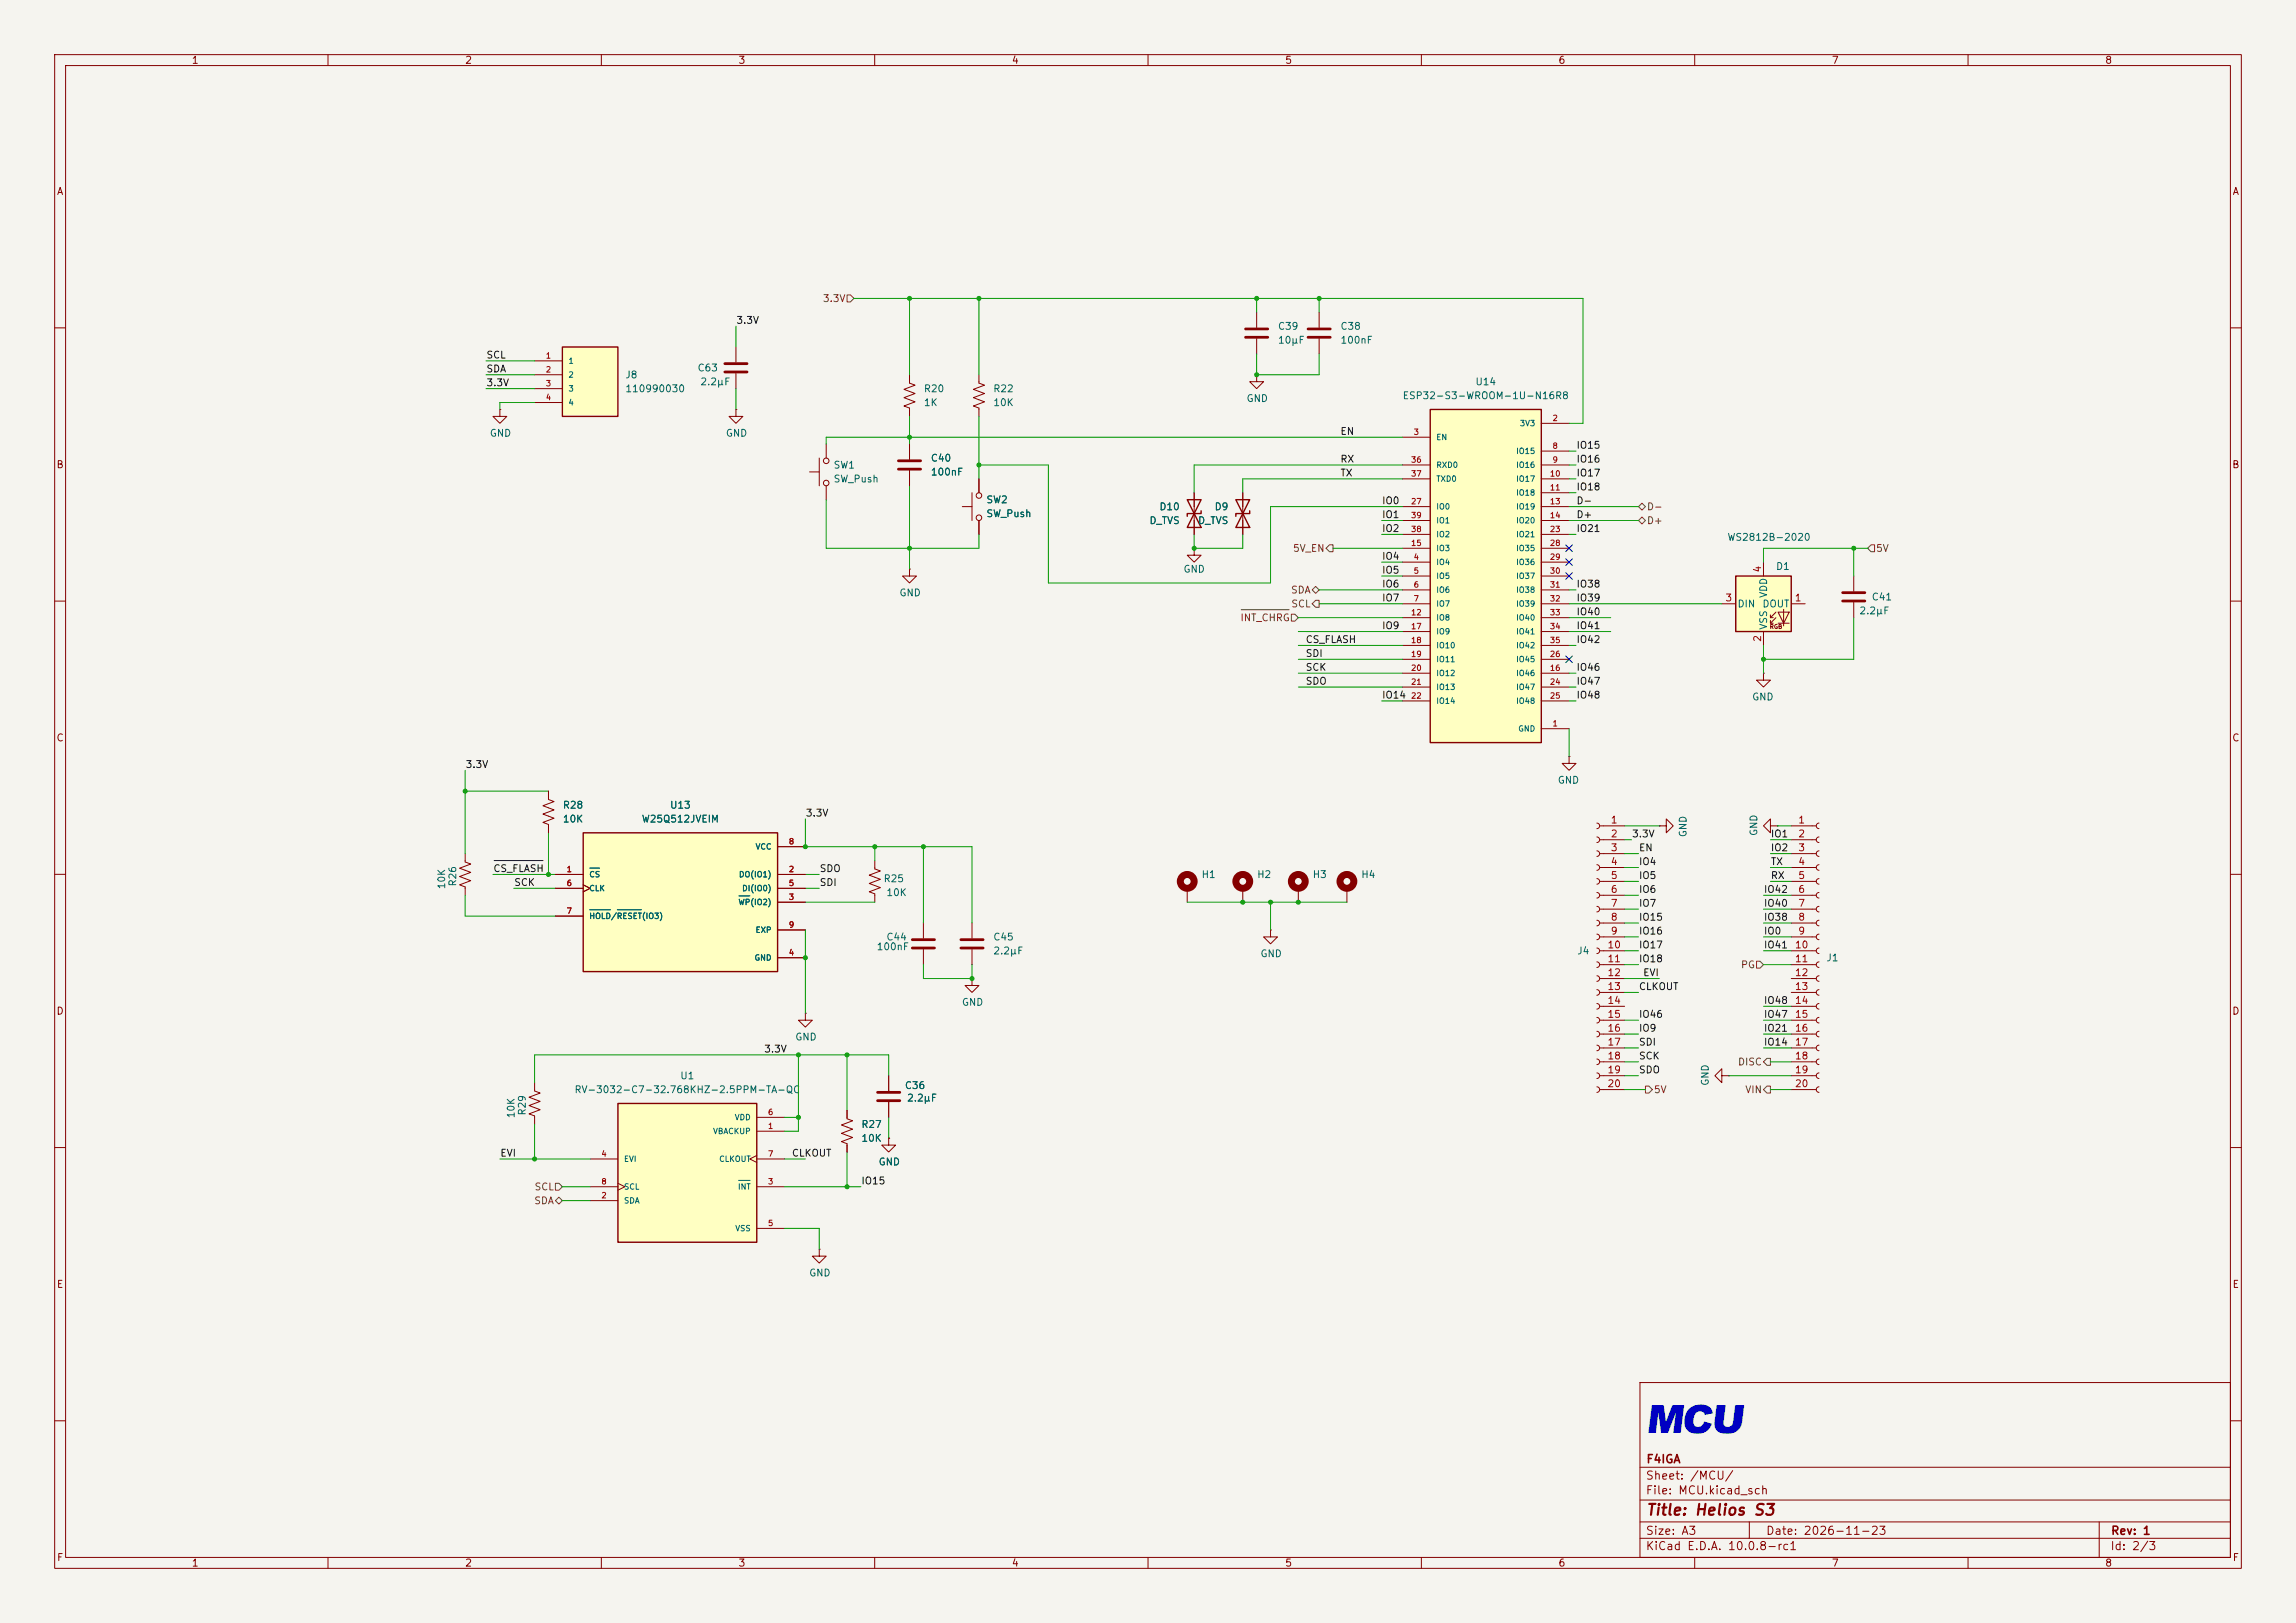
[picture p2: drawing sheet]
<svg xmlns="http://www.w3.org/2000/svg" width="420mm" height="297mm" viewBox="0 0 420 297" stroke-linecap="round" stroke-linejoin="round" font-family="sans-serif">
<defs><g id="words">
<text font-size="7.1" fill="#0000c2" x="301.1" y="262.2">MCU</text>
<text font-size="2" fill="#840000" x="301" y="277.8">Title: Helios S3</text>
<g font-size="1.5" fill="#840000">
<text x="301" y="268.1">F4IGA</text>
<text x="300.9" y="273.8">File: MCU.kicad_sch</text>
<text x="300.9" y="271.1">Sheet: /MCU/</text>
<text x="300.9" y="281.2">Size: A3</text>
<text x="322.9" y="281.2">Date: 2026-11-23</text>
<text x="386" y="281.2">Rev: 1</text>
<text x="300.9" y="284">KiCad E.D.A. 10.0.8-rc1</text>
<text x="385.9" y="284">Id: 2/3</text>
</g>
<g font-size="1.3" fill="#840000">
<text x="35" y="12">1</text>
<text x="85" y="12">2</text>
<text x="135" y="12">3</text>
<text x="185" y="12">4</text>
<text x="235" y="12">5</text>
<text x="285" y="12">6</text>
<text x="335" y="12">7</text>
<text x="385" y="12">8</text>
<text x="10.3" y="36">A</text>
<text x="408.3" y="36">A</text>
<text x="10.2" y="86">B</text>
<text x="408.2" y="86">B</text>
<text x="10.2" y="136">C</text>
<text x="408.2" y="136">C</text>
<text x="10.2" y="186">D</text>
<text x="408.2" y="186">D</text>
<text x="10.3" y="236">E</text>
<text x="408.3" y="236">E</text>
<text x="10.3" y="286">F</text>
<text x="35" y="287">1</text>
<text x="85" y="287">2</text>
<text x="135" y="287">3</text>
<text x="185" y="287">4</text>
<text x="235" y="287">5</text>
<text x="285" y="287">6</text>
<text x="335" y="287">7</text>
<text x="385" y="287">8</text>
<text x="408.3" y="286">F</text>
</g>
<g font-size="1.3" fill="#0f0f0f">
<text x="134.6" y="59.6">3.3V</text>
<text x="88.9" y="65.9">SCL</text>
<text x="88.9" y="68.5">SDA</text>
<text x="88.9" y="71">3.3V</text>
<text x="245.1" y="79.9">EN</text>
<text x="288.3" y="82.4">IO15</text>
<text x="245.1" y="87.5">TX</text>
<text x="245.1" y="85">RX</text>
<text x="288.3" y="85">IO16</text>
<text x="288.3" y="87.5">IO17</text>
<text x="252.7" y="92.6">IO0</text>
<text x="252.7" y="95.1">IO1</text>
<text x="288.3" y="95.1">D+</text>
<text x="288.3" y="92.6">D-</text>
<text x="288.3" y="90">IO18</text>
<text x="252.7" y="97.7">IO2</text>
<text x="288.3" y="97.7">IO21</text>
<text x="252.7" y="102.7">IO4</text>
<text x="252.7" y="107.8">IO6</text>
<text x="252.7" y="105.3">IO5</text>
<text x="288.3" y="107.8">IO38</text>
<text x="252.7" y="110.4">IO7</text>
<text x="288.3" y="110.4">IO39</text>
<text x="288.3" y="112.9">IO40</text>
<text x="238.7" y="118">CS_FLASH</text>
<text x="252.7" y="115.4">IO9</text>
<text x="288.3" y="115.4">IO41</text>
<text x="288.3" y="118">IO42</text>
<text x="238.7" y="125.6">SDO</text>
<text x="238.7" y="123.1">SCK</text>
<text x="238.7" y="120.5">SDI</text>
<text x="288.3" y="123.1">IO46</text>
<text x="288.3" y="125.6">IO47</text>
<text x="252.7" y="128.1">IO14</text>
<text x="288.3" y="128.1">IO48</text>
<text x="85.1" y="140.8">3.3V</text>
<text x="147.3" y="149.7">3.3V</text>
<text x="298.4" y="153.5">3.3V</text>
<text x="323.8" y="153.5">IO1</text>
<text x="90.1" y="159.9">CS_FLASH</text>
<text x="149.8" y="159.9">SDO</text>
<text x="299.7" y="156.1">EN</text>
<text x="299.7" y="161.2">IO5</text>
<text x="299.7" y="158.6">IO4</text>
<text x="323.8" y="156.1">IO2</text>
<text x="323.8" y="161.2">RX</text>
<text x="323.8" y="158.6">TX</text>
<text x="94" y="162.4">SCK</text>
<text x="149.8" y="162.4">SDI</text>
<text x="299.7" y="163.7">IO6</text>
<text x="299.7" y="166.2">IO7</text>
<text x="322.6" y="166.2">IO40</text>
<text x="322.6" y="163.7">IO42</text>
<text x="299.7" y="168.8">IO15</text>
<text x="299.7" y="171.3">IO16</text>
<text x="299.7" y="173.9">IO17</text>
<text x="322.6" y="173.9">IO41</text>
<text x="322.6" y="171.3">IO0</text>
<text x="322.6" y="168.8">IO38</text>
<text x="299.7" y="176.4">IO18</text>
<text x="300.5" y="178.9">EVI</text>
<text x="299.7" y="181.5">CLKOUT</text>
<text x="322.6" y="184">IO48</text>
<text x="299.7" y="191.6">SDI</text>
<text x="299.7" y="189.1">IO9</text>
<text x="299.7" y="186.6">IO46</text>
<text x="322.6" y="191.6">IO14</text>
<text x="322.6" y="189.1">IO21</text>
<text x="322.6" y="186.6">IO47</text>
<text x="139.7" y="192.9">3.3V</text>
<text x="299.7" y="194.2">SCK</text>
<text x="299.7" y="196.7">SDO</text>
<text x="91.4" y="212">EVI</text>
<text x="144.8" y="212">CLKOUT</text>
<text x="157.5" y="217">IO15</text>
</g>
<g font-size="1.3" fill="#725600">
<text x="150.4" y="55.6">3.3V</text>
<text x="301.2" y="93.7">D-</text>
<text x="236.4" y="101.3">5V_EN</text>
<text x="301.2" y="96.2">D+</text>
<text x="343.1" y="101.3">5V</text>
<text x="226.8" y="114">INT_CHRG</text>
<text x="236" y="108.9">SDA</text>
<text x="236.1" y="111.5">SCL</text>
<text x="318.4" y="177.5">PG</text>
<text x="317.8" y="195.3">DISC</text>
<text x="302.4" y="200.4">5V</text>
<text x="319.1" y="200.4">VIN</text>
<text x="97.6" y="220.7">SDA</text>
<text x="97.7" y="218.1">SCL</text>
</g>
<g font-size="1.3" fill="#006464">
<text x="233.7" y="60.7">C39</text>
<text x="233.7" y="63.2">10µF</text>
<text x="245.1" y="60.7">C38</text>
<text x="245.1" y="63.2">100nF</text>
<text x="114.3" y="69.5">J8</text>
<text x="127.5" y="68.3">C63</text>
<text x="128" y="70.8">2.2µF</text>
<text x="269.8" y="70.8">U14</text>
<text x="114.3" y="72.1">110990030</text>
<text x="168.9" y="72.1">R20</text>
<text x="168.9" y="74.6">1K</text>
<text x="181.6" y="72.1">R22</text>
<text x="181.6" y="74.6">10K</text>
<text x="227.9" y="73.9">GND</text>
<text x="256.5" y="73.4">ESP32-S3-WROOM-1U-N16R8</text>
<text x="89.5" y="80.2">GND</text>
<text x="132.7" y="80.2">GND</text>
<text x="152.4" y="86.1">SW1</text>
<text x="152.4" y="88.6">SW_Push</text>
<text x="170.2" y="84.8">C40</text>
<text x="170.2" y="87.3">100nF</text>
<text x="180.3" y="92.4">SW2</text>
<text x="180.3" y="94.9">SW_Push</text>
<text x="212" y="93.7">D10</text>
<text x="222.1" y="93.7">D9</text>
<text x="210.2" y="96.2">D_TVS</text>
<text x="219" y="96.2">D_TVS</text>
<text x="315.9" y="99.3">WS2812B-2020</text>
<text x="216.4" y="105.1">GND</text>
<text x="324.8" y="104.6">D1</text>
<text x="164.4" y="109.4">GND</text>
<text x="317.7" y="111.5">DIN</text>
<text x="322.3" y="111.5">DOUT</text>
<text x="323.5" y="109.5" transform="rotate(-90 323.5 109.5)">VDD</text>
<text x="340" y="112.7">2.2µF</text>
<text x="342.3" y="110.2">C41</text>
<text x="323.5" y="115.3" transform="rotate(-90 323.5 115.3)">VSS</text>
<text x="320.4" y="128.5">GND</text>
<text x="284.8" y="143.7">GND</text>
<text x="102.9" y="148.3">R28</text>
<text x="122.5" y="148.3">U13</text>
<text x="102.9" y="150.8">10K</text>
<text x="117.3" y="150.8">W25Q512JVEIM</text>
<text x="308.8" y="153.3" transform="rotate(-90 308.8 153.3)">GND</text>
<text x="321.8" y="153.1" transform="rotate(-90 321.8 153.1)">GND</text>
<text x="161.5" y="161.7">R25</text>
<text x="219.7" y="161">H1</text>
<text x="229.9" y="161">H2</text>
<text x="240" y="161">H3</text>
<text x="248.9" y="161">H4</text>
<text x="81.7" y="162.8" transform="rotate(-90 81.7 162.8)">10K</text>
<text x="83.8" y="162.3" transform="rotate(-90 83.8 162.3)">R26</text>
<text x="162" y="164.3">10K</text>
<text x="162" y="172.4">C44</text>
<text x="181.6" y="172.4">C45</text>
<text x="160.3" y="174.2">100nF</text>
<text x="181.6" y="175">2.2µF</text>
<text x="230.5" y="175.5">GND</text>
<text x="288.4" y="175">J4</text>
<text x="334" y="176.2">J1</text>
<text x="175.9" y="184.4">GND</text>
<text x="145.4" y="190.7">GND</text>
<text x="124.3" y="197.8">U1</text>
<text x="105" y="200.4">RV-3032-C7-32.768KHZ-2.5PPM-TA-QC</text>
<text x="165.4" y="199.6">C36</text>
<text x="165.8" y="201.9">2.2µF</text>
<text x="312.9" y="198.8" transform="rotate(-90 312.9 198.8)">GND</text>
<text x="94.4" y="204.7" transform="rotate(-90 94.4 204.7)">10K</text>
<text x="96.5" y="204.2" transform="rotate(-90 96.5 204.2)">R29</text>
<text x="157.5" y="206.7">R27</text>
<text x="157.5" y="209.2">10K</text>
<text x="160.6" y="213.6">GND</text>
<text x="147.9" y="233.9">GND</text>
</g>
<g font-size="1.3" fill="#a90000">
<text x="322.4" y="104.9" transform="rotate(-90 322.4 104.9)">4</text>
<text x="315.5" y="110.4">3</text>
<text x="328.2" y="110.4">1</text>
<text x="322.4" y="117.6" transform="rotate(-90 322.4 117.6)">2</text>
<text x="294.5" y="151">1</text>
<text x="294.5" y="153.5">2</text>
<text x="328.8" y="151">1</text>
<text x="328.8" y="153.5">2</text>
<text x="294.5" y="156.1">3</text>
<text x="294.5" y="158.6">4</text>
<text x="294.5" y="161.2">5</text>
<text x="328.8" y="156.1">3</text>
<text x="328.8" y="158.6">4</text>
<text x="328.8" y="161.2">5</text>
<text x="294.5" y="163.7">6</text>
<text x="294.5" y="166.2">7</text>
<text x="328.8" y="163.7">6</text>
<text x="328.8" y="166.2">7</text>
<text x="293.9" y="173.9">10</text>
<text x="294.5" y="168.8">8</text>
<text x="294.5" y="171.3">9</text>
<text x="328.2" y="173.9">10</text>
<text x="328.8" y="168.8">8</text>
<text x="328.8" y="171.3">9</text>
<text x="293.9" y="176.4">11</text>
<text x="293.9" y="178.9">12</text>
<text x="328.2" y="176.4">11</text>
<text x="328.2" y="178.9">12</text>
<text x="293.9" y="181.5">13</text>
<text x="293.9" y="184">14</text>
<text x="328.2" y="181.5">13</text>
<text x="328.2" y="184">14</text>
<text x="293.9" y="186.6">15</text>
<text x="293.9" y="189.1">16</text>
<text x="293.9" y="191.6">17</text>
<text x="328.2" y="186.6">15</text>
<text x="328.2" y="189.1">16</text>
<text x="328.2" y="191.6">17</text>
<text x="293.9" y="194.2">18</text>
<text x="293.9" y="196.7">19</text>
<text x="328.2" y="194.2">18</text>
<text x="328.2" y="196.7">19</text>
<text x="293.9" y="199.3">20</text>
<text x="328.2" y="199.3">20</text>
</g>
<g font-size="1" fill="#a90000">
<text x="99.7" y="65.9">1</text>
<text x="99.7" y="68.4">2</text>
<text x="99.7" y="70.9">3</text>
<text x="99.7" y="73.5">4</text>
<text x="283.9" y="77.3">2</text>
<text x="258.5" y="79.8">3</text>
<text x="283.9" y="82.4">8</text>
<text x="258" y="84.9">36</text>
<text x="258" y="87.4">37</text>
<text x="283.4" y="87.4">10</text>
<text x="283.4" y="90">11</text>
<text x="283.9" y="84.9">9</text>
<text x="258" y="92.5">27</text>
<text x="258" y="95.1">39</text>
<text x="283.4" y="92.5">13</text>
<text x="283.4" y="95.1">14</text>
<text x="258" y="100.1">15</text>
<text x="258" y="97.6">38</text>
<text x="283.4" y="97.6">23</text>
<text x="283.4" y="100.1">28</text>
<text x="258.5" y="102.7">4</text>
<text x="258.5" y="105.2">5</text>
<text x="258.5" y="107.8">6</text>
<text x="283.4" y="102.7">29</text>
<text x="283.4" y="105.2">30</text>
<text x="283.4" y="107.8">31</text>
<text x="258" y="112.8">12</text>
<text x="258.5" y="110.3">7</text>
<text x="283.4" y="110.3">32</text>
<text x="283.4" y="112.8">33</text>
<text x="258" y="115.4">17</text>
<text x="258" y="117.9">18</text>
<text x="283.4" y="115.4">34</text>
<text x="283.4" y="117.9">35</text>
<text x="258" y="120.5">19</text>
<text x="258" y="123">20</text>
<text x="258" y="125.5">21</text>
<text x="283.4" y="123">16</text>
<text x="283.4" y="125.5">24</text>
<text x="283.4" y="120.5">26</text>
<text x="258" y="128.1">22</text>
<text x="283.4" y="128.1">25</text>
<text x="283.9" y="133.2">1</text>
<text x="144.2" y="154.8">8</text>
<text x="103.6" y="159.8">1</text>
<text x="144.2" y="159.8">2</text>
<text x="103.6" y="162.4">6</text>
<text x="103.6" y="167.5">7</text>
<text x="144.2" y="164.9">3</text>
<text x="144.2" y="162.4">5</text>
<text x="144.2" y="170">9</text>
<text x="144.2" y="175.1">4</text>
<text x="140.4" y="206.8">1</text>
<text x="140.4" y="204.3">6</text>
<text x="109.9" y="211.9">4</text>
<text x="140.4" y="211.9">7</text>
<text x="109.9" y="219.5">2</text>
<text x="109.9" y="217">8</text>
<text x="140.4" y="217">3</text>
<text x="140.4" y="224.6">5</text>
</g>
<g font-size="1" fill="#006464">
<text x="103.9" y="66.8">1</text>
<text x="103.9" y="69.3">2</text>
<text x="103.9" y="71.9">3</text>
<text x="103.9" y="74.4">4</text>
<text x="262.6" y="80.8">EN</text>
<text x="277.2" y="83.3">IO15</text>
<text x="277.9" y="78.2">3V3</text>
<text x="262.6" y="85.9">RXD0</text>
<text x="262.6" y="88.4">TXD0</text>
<text x="277.2" y="85.9">IO16</text>
<text x="277.2" y="88.4">IO17</text>
<text x="262.6" y="93.5">IO0</text>
<text x="277.2" y="90.9">IO18</text>
<text x="277.2" y="93.5">IO19</text>
<text x="262.6" y="101.1">IO3</text>
<text x="262.6" y="98.6">IO2</text>
<text x="262.6" y="96">IO1</text>
<text x="277.2" y="96">IO20</text>
<text x="277.2" y="98.6">IO21</text>
<text x="277.2" y="101.1">IO35</text>
<text x="262.6" y="103.6">IO4</text>
<text x="262.6" y="106.2">IO5</text>
<text x="277.2" y="103.6">IO36</text>
<text x="277.2" y="106.2">IO37</text>
<text x="262.6" y="108.7">IO6</text>
<text x="262.6" y="111.3">IO7</text>
<text x="262.6" y="113.8">IO8</text>
<text x="277.2" y="108.7">IO38</text>
<text x="277.2" y="111.3">IO39</text>
<text x="277.2" y="113.8">IO40</text>
<text x="262.6" y="116.3">IO9</text>
<text x="262.6" y="118.9">IO10</text>
<text x="277.2" y="116.3">IO41</text>
<text x="277.2" y="118.9">IO42</text>
<text x="262.6" y="121.4">IO11</text>
<text x="262.6" y="124">IO12</text>
<text x="277.2" y="124">IO46</text>
<text x="277.2" y="121.4">IO45</text>
<text x="262.6" y="126.5">IO13</text>
<text x="262.6" y="129">IO14</text>
<text x="277.2" y="126.5">IO47</text>
<text x="277.2" y="129">IO48</text>
<text x="277.6" y="134.1">GND</text>
<text x="138.1" y="155.7">VCC</text>
<text x="107.7" y="160.8">CS</text>
<text x="135.1" y="160.8">DO(IO1)</text>
<text x="107.7" y="163.3">CLK</text>
<text x="135" y="165.9">WP(IO2)</text>
<text x="135.7" y="163.3">DI(IO0)</text>
<text x="107.7" y="168.4">HOLD/RESET(IO3)</text>
<text x="138.1" y="170.9">EXP</text>
<text x="137.9" y="176">GND</text>
<text x="130.3" y="207.8">VBACKUP</text>
<text x="134.3" y="205.2">VDD</text>
<text x="114" y="212.9">EVI</text>
<text x="131.5" y="212.9">CLKOUT</text>
<text x="114" y="220.5">SDA</text>
<text x="114" y="217.9">SCL</text>
<text x="134.9" y="217.9">INT</text>
<text x="134.4" y="225.6">VSS</text>
</g>
<text font-size=".8" fill="#840000" x="323.6" y="115.3">RGB</text>
</g></defs>
<path d="M0 0h420v297h-420z" fill="#f5f4ef" stroke="#f5f4ef" stroke-width=".18"/>
<g fill="none" stroke="#840000" stroke-width=".18">
<path d="M10 10h400v277h-400zM12 12h396v273h-396zM60 10v2M110 10v2M160 10v2M210 10v2M260 10v2M310 10v2M360 10v2M10 60h2M229.9 68.6v1.3h1.2l-1.2 1.2-1.3-1.2h1.3M229.9 68.6h.1"/>
<path d="M408 60h2M176 92.7h1.8M177.8 90.2v5.1M179.1 87.6v2.6M179.1 95.3v2.5M218.4 90.2v7.6M10 110h2M339.1 105.4v2.8M339.1 110.2v2.8M408 110h2M10 160h2M408 160h2"/>
<path d="M10 210h2M408 210h2M300 253h108v32h-108zM10 260h2M300 278.5h108M300 274.5h108M300 268.5h108M320 278.5v3M384 278.5v6.5M408 260h2M60 285v2M110 285v2"/>
<path d="M160 285v2M210 285v2M260 285v2M300 281.5h108M310 285v2M360 285v2"/>
<circle cx="179.1" cy="90.7" r=".51"/>
<circle cx="179.1" cy="94.7" r=".51"/>
</g>
<path d="M217.2 91.4l2.5 5.1h-2.5l2.5-5.1zM219.7 93.5v.5h-2.5v.5" fill="none" stroke="#840000" stroke-width=".25"/>
<path d="M337.1 108.5h4M337.1 110h4" fill="none" stroke="#840000" stroke-width=".51"/>
<path d="M317.5 105.4h10.2v10.2h-10.2z" fill="#ffffc2"/>
<g fill="none" stroke="#840000" stroke-width=".18">
<path d="M229.9 57.2v2.7M241.3 57.2v2.7M179.1 68.6v1.5l1 .4-2 .7 2 .8-2 .8 2 .7-2 .8 1 .4v1.5M229.9 62v2.8M241.3 62v2.8M148.1 86.4h1.8M149.9 83.8v5.1M151.1 81.3v2.5M151.1 88.9v2.5M166.4 81.3v2.8M166.4 86.1v2.8M315 110.5h2.5"/>
<path d="M322.6 102.9v2.5M322.6 115.6v2.5M323.8 113h.6M323.8 114h.6M324.9 112l-1.1 1v-.5M324.9 113l-1.1 1v-.5M325.2 112h2.1l-1 2zM325.2 114h2.1M326.3 111.5v3.1M327.7 110.5h2.5M237.5 162.6v2.5"/>
<circle cx="151.1" cy="84.3" r=".51"/>
<circle cx="151.1" cy="88.4" r=".51"/>
</g>
<path d="M317.5 105.4h10.2v10.2h-10.2z" fill="none" stroke="#840000" stroke-width=".25"/>
<path d="M227.8 60.2h4.1M227.8 61.7h4.1M239.3 60.2h4M239.3 61.7h4M164.3 84.3h4.1M164.3 85.9h4.1" fill="none" stroke="#840000" stroke-width=".51"/>
<circle cx="237.5" cy="161.3" r="1.27" fill="none" stroke="#840000" stroke-width="1.3"/>
<path d="M261.6 74.9h20.3v61h-20.3z" fill="#ffffc2"/>
<path d="M261.6 74.9h20.3v61h-20.3z" fill="none" stroke="#840000" stroke-width=".25"/>
<g fill="none" stroke="#840000" stroke-width=".18">
<path d="M281.9 77.5h5.1M256.5 80h5.1M256.5 85.1h5.1M256.5 87.6h5.1M256.5 92.7h5.1M256.5 95.3h5.1M256.5 97.8h5.1M281.9 82.6h5.1M281.9 85.1h5.1M281.9 87.6h5.1M281.9 90.2h5.1M281.9 92.7h5.1"/>
<path d="M281.9 95.3h5.1M281.9 97.8h5.1M166.4 104.1v1.3h1.2l-1.2 1.3-1.3-1.3h1.3M166.4 104.1h.1M256.5 102.9h5.1M256.5 105.4h5.1M256.5 108h5.1M256.5 110.5h5.1M256.5 113h5.1M256.5 100.3h5.1M256.5 115.6h5.1M256.5 118.1h5.1"/>
<path d="M281.9 102.9h5.1M281.9 105.4h5.1M281.9 108h5.1M281.9 110.5h5.1M281.9 113h5.1M281.9 100.3h5.1M281.9 115.6h5.1M281.9 118.1h5.1M256.5 123.2h5.1M256.5 120.7h5.1M256.5 125.7h5.1M256.5 128.3h5.1"/>
<path d="M281.9 133.4h5.1M281.9 123.2h5.1M281.9 120.7h5.1M281.9 125.7h5.1M281.9 128.3h5.1M177.8 168.9v2.8M177.8 173.7v2.8M217.2 162.6v2.5"/>
</g>
<path d="M175.8 172h4M175.8 173.5h4" fill="none" stroke="#840000" stroke-width=".51"/>
<circle cx="217.2" cy="161.3" r="1.27" fill="none" stroke="#840000" stroke-width="1.3"/>
<path d="M113 201.9h25.4v25.4h-25.4z" fill="#ffffc2"/>
<path d="M113 201.9h25.4v25.4h-25.4z" fill="none" stroke="#840000" stroke-width=".25"/>
<path d="M91.4 74.9v1.3h1.3l-1.3 1.3-1.2-1.3h1.2M91.4 74.9h.1M107.9 219.7h5.1M107.9 217.2h5.1M107.9 212.1h5.1M113 216.5l1.3 .7-1.3 .6M138.4 211.5l-1.2 .6 1.2 .6M138.4 207h5.1M138.4 217.2h5.1M138.4 212.1h5.1M138.4 204.5h5.1M138.4 224.8h5.1" fill="none" stroke="#840000" stroke-width=".18"/>
<path d="M135.1 216h2.1" fill="none" stroke="#006464" stroke-width=".18"/>
<path d="M106.7 152.4h35.5v25.4h-35.5z" fill="#ffffc2"/>
<path d="M106.7 152.4h35.5v25.4h-35.5z" fill="none" stroke="#840000" stroke-width=".25"/>
<g fill="none" stroke="#840000" stroke-width=".18">
<path d="M134.6 74.9v1.3h1.3l-1.3 1.3-1.3-1.3h1.3M134.6 74.9h.1M134.6 63.5v2.8M134.6 68.3v2.8M166.4 68.6v1.5l1 .4-2 .7 2 .8-2 .8 2 .7-2 .8 1 .4v1.5M287 138.4v1.3h-1.3l1.3 1.3 1.3-1.3h-1.3M287 138.4h.1M85.1 156.2v1.5l1 .4-2 .8 2 .7-2 .8 2 .8-2 .7 1 .4v1.5M100.3 144.8v1.5l1 .4-2 .7 2 .8-2 .8 2 .7-2 .8 1 .4v1.5M142.2 154.9h5.1M292.1 150.6l.4 .2 .1 .3-.1 .4-.4 .1M292.1 153.2l.4 .1 .1 .4-.1 .3-.4 .2"/>
<path d="M292.1 155.7l.4 .2 .1 .3-.1 .4-.4 .1M292.1 158.2l.4 .2 .1 .4-.1 .3-.4 .2M292.6 151.1h4.6M292.6 153.7h4.6M292.6 156.2h4.6M292.6 158.8h4.6M303.5 151.1h1.3v1.3l1.3-1.3-1.3-1.2v1.2M303.5 151.1h.1M323.8 151.1v1.3l-1.2-1.3 1.2-1.2v1.2h1.3M325.1 151.1h.1M327.7 151.1h4.5M327.7 153.7h4.5"/>
<path d="M327.7 156.2h4.5M327.7 158.8h4.5M332.7 150.6l-.3 .2-.2 .3 .2 .4 .3 .1M332.7 153.2l-.3 .1-.2 .4 .2 .3 .3 .2M332.7 155.7l-.3 .2-.2 .3 .2 .4 .3 .1M332.7 158.2l-.3 .2-.2 .4 .2 .3 .3 .2M101.6 160h5.1M101.6 162.6h5.1M101.6 167.6h5.1M106.7 161.9l1.2 .7-1.2 .6M142.2 160h5.1M142.2 165.1h5.1"/>
<path d="M142.2 175.3h5.1M142.2 162.6h5.1M142.2 170.2h5.1M227.3 162.6v2.5M232.4 170.2v1.3h1.3l-1.3 1.2-1.3-1.2h1.3M232.4 170.2h.1M246.4 162.6v2.5M292.1 160.8l.4 .1 .1 .4-.1 .3-.4 .2M292.1 163.3l.4 .2 .1 .3-.1 .4-.4 .1M292.1 165.9l.4 .1 .1 .4-.1 .3-.4 .2M292.1 168.4l.4 .2 .1 .3-.1 .4-.4 .1M292.1 170.9l.4 .2 .1 .4-.1 .3-.4 .2"/>
<path d="M292.1 173.5l.4 .1 .1 .4-.1 .3-.4 .2M292.1 176l.4 .2 .1 .3-.1 .4-.4 .1M292.1 178.6l.4 .1 .1 .4-.1 .3-.4 .2M292.6 161.3h4.6M292.6 163.8h4.6M292.6 166.4h4.6M292.6 168.9h4.6M292.6 171.5h4.6M292.6 174h4.6M292.6 176.5h4.6M292.6 179.1h4.6M327.7 161.3h4.5"/>
<path d="M327.7 163.8h4.5M327.7 166.4h4.5M327.7 168.9h4.5M327.7 171.5h4.5M327.7 174h4.5M327.7 176.5h4.5M327.7 179.1h4.5M332.7 160.8l-.3 .1-.2 .4 .2 .3 .3 .2M332.7 163.3l-.3 .2-.2 .3 .2 .4 .3 .1M332.7 165.9l-.3 .1-.2 .4 .2 .3 .3 .2M332.7 168.4l-.3 .2-.2 .3 .2 .4 .3 .1M332.7 170.9l-.3 .2-.2 .4 .2 .3 .3 .2"/>
<path d="M332.7 173.5l-.3 .1-.2 .4 .2 .3 .3 .2M332.7 176l-.3 .2-.2 .3 .2 .4 .3 .1M332.7 178.6l-.3 .1-.2 .4 .2 .3 .3 .2M97.8 198.1v1.5l1 .4-2 .8 2 .7-2 .8 2 .8-2 .7 1 .4v1.5M147.3 185.4v1.3h1.3l-1.3 1.3-1.3-1.3h1.3M147.3 185.4h.1M292.1 181.1l.4 .2 .1 .3-.1 .4-.4 .1M292.1 183.6l.4 .2 .1 .4-.1 .3-.4 .2M292.1 186.2l.4 .1 .1 .4-.1 .3-.4 .2M292.1 188.7l.4 .2 .1 .3-.1 .4-.4 .1M292.1 191.3l.4 .1 .1 .4-.1 .3-.4 .2M292.1 193.8l.4 .2 .1 .3-.1 .4-.4 .1"/>
<path d="M292.1 196.3l.4 .2 .1 .4-.1 .3-.4 .2M292.1 198.9l.4 .1 .1 .4-.1 .3-.4 .2M292.6 181.6h4.6M292.6 184.2h4.6M292.6 186.7h4.6M292.6 189.2h4.6M292.6 191.8h4.6M292.6 194.3h4.6M292.6 196.9h4.6M292.6 199.4h4.6M315 196.9v1.2l-1.3-1.2 1.3-1.3v1.3h1.2M316.2 196.9h.1"/>
<path d="M327.7 181.6h4.5M327.7 184.2h4.5M327.7 186.7h4.5M327.7 189.2h4.5M327.7 191.8h4.5M327.7 194.3h4.5M327.7 196.9h4.5M327.7 199.4h4.5M332.7 181.1l-.3 .2-.2 .3 .2 .4 .3 .1M332.7 183.6l-.3 .2-.2 .4 .2 .3 .3 .2M332.7 186.2l-.3 .1-.2 .4 .2 .3 .3 .2M332.7 188.7l-.3 .2-.2 .3 .2 .4 .3 .1"/>
<path d="M332.7 191.3l-.3 .1-.2 .4 .2 .3 .3 .2M332.7 193.8l-.3 .2-.2 .3 .2 .4 .3 .1M332.7 196.3l-.3 .2-.2 .4 .2 .3 .3 .2M332.7 198.9l-.3 .1-.2 .4 .2 .3 .3 .2"/>
</g>
<path d="M107.9 158.9h1.8M107.9 166.5h3.8M112.9 166.5h4.4M135.2 163.9h2" fill="none" stroke="#006464" stroke-width=".18"/>
<g fill="none" stroke="#840000" stroke-width="1.3">
<circle cx="227.3" cy="161.3" r="1.27"/>
<circle cx="246.4" cy="161.3" r="1.27"/>
</g>
<path d="M132.6 66.5h4.1M132.6 68.1h4.1" fill="none" stroke="#840000" stroke-width=".51"/>
<path d="M102.9 63.5h10.1v12.7h-10.1z" fill="#ffffc2"/>
<path d="M102.9 63.5h10.1v12.7h-10.1zM226.1 91.4l2.5 5.1h-2.5l2.5-5.1zM228.6 93.5v.5h-2.5v.5" fill="none" stroke="#840000" stroke-width=".25"/>
<g fill="none" stroke="#840000" stroke-width=".18">
<path d="M97.8 66h5.1M97.8 68.6h5.1M97.8 71.1h5.1M97.8 73.7h5.1M166.4 81.3v2.8M166.4 86.1v2.8M179.1 87.6v2.6M179.1 95.3v2.5M218.4 90.2v2.5M218.4 95.3v2.5M227.3 90.2v7.6M218.4 100.3v1.3h-1.2l1.2 1.3 1.3-1.3h-1.3"/>
<path d="M218.4 100.3h.1M322.6 123.2v1.3h-1.3l1.3 1.2 1.2-1.2h-1.2M322.6 123.2h.1M100.3 144.8v1.3M100.3 151.1v1.3M142.2 154.9h5.1M160 157.5v1.5l1 .4-2 .7 2 .8-2 .8 2 .7-2 .8 1 .4v1.5M101.6 160h5.1M101.6 162.6h5.1M101.6 167.6h5.1M106.7 161.9l1.2 .7-1.2 .6M142.2 160h5.1"/>
<path d="M142.2 165.1h5.1M142.2 175.3h5.1M142.2 162.6h5.1M142.2 170.2h5.1M168.9 168.9v2.8M168.9 173.7v2.8M177.8 179.1v1.2h1.3l-1.3 1.3-1.3-1.3h1.3M177.8 179.1h.1M162.6 196.9v2.7M154.9 203.2v1.5l1.1 .4-2.1 .8 2.1 .7-2.1 .8 2.1 .8-2.1 .7 1 .4v1.5M162.6 208.3v1.3h1.2l-1.2 1.2-1.3-1.2h1.3M162.6 208.3h.1"/>
<path d="M162.6 201.7v2.8M149.9 228.6v1.3h1.2l-1.2 1.2-1.3-1.2h1.3M149.9 228.6h.1"/>
</g>
<path d="M166.9 172h4M166.9 173.5h4M160.5 199.9h4.1M160.5 201.4h4.1" fill="none" stroke="#840000" stroke-width=".51"/>
<g fill="none" stroke="#725600" stroke-width=".18">
<path d="M154.9 54h.7l.6 .6-.6 .6h-.7zM243.2 99.7h.6v1.3h-.6l-.6-.7zM300.4 94.6l.6 .7-.6 .6-.7-.6zM300.4 92.1l.6 .6-.6 .6-.7-.6zM342.3 99.7h.6v1.3h-.6l-.7-.7zM227 111.6h8.8M236.2 112.4h.7l.6 .6-.6 .7h-.7zM240 108l.7-.7 .6 .7-.6 .6zM240.7 109.9h.6v1.2h-.6l-.7-.6zM321.3 175.9h.6l.7 .6-.7 .7h-.6zM301 198.8h.6l.7 .6-.7 .6h-.6zM323.2 193.7h.6v1.2h-.6l-.6-.6z"/>
<path d="M323.2 198.8h.6v1.2h-.6l-.6-.6zM101.6 216.5h.6l.7 .7-.7 .6h-.6zM101.6 219.7l.6-.6 .7 .6-.7 .6z"/>
</g>
<path d="M239 115.6h8.9M90.4 157.5h8.9" fill="none" stroke="#0f0f0f" stroke-width=".18"/>
<g fill="none" stroke="#009600" stroke-width=".18">
<path d="M134.6 59.7v3.8M156.2 54.6h133.4v22.9h-2.6M166.4 54.6v14M179.1 54.6v14M229.9 54.6v2.6M241.3 54.6v2.6M88.9 66h8.9M88.9 68.6h8.9M88.9 71.1h8.9M97.8 73.7h-6.4v1.2M134.6 71.1v3.8M166.4 76.2v5.1"/>
<path d="M179.1 76.2v11.4M229.9 64.8v3.8h11.4v-3.8M151.1 91.4v8.9h28v-2.5M166.4 88.9v15.2M179.1 85.1h12.7v21.6h40.6v-14h24.1M218.4 97.8v2.5h8.9v-2.5M252.7 97.8h3.8M252.7 95.3h3.8M256.5 80h-105.4v1.3M256.5 87.6h-29.2v2.6M256.5 85.1h-38.1v5.1M287 82.6h1.3"/>
<path d="M287 97.8h1.3M287 92.7h12.7M287 90.2h1.3M287 85.1h1.3M287 87.6h1.3M287 95.3h12.7M237.5 115.6h19M237.5 113h19M237.5 118.1h19M241.3 108h15.2M241.3 110.5h15.2M243.8 100.3h12.7"/>
<path d="M252.7 105.4h3.8M252.7 102.9h3.8M287 115.6h7.6M287 113h7.6M287 108h1.3M287 110.5h28M287 118.1h1.3M322.6 118.1v5.1M339.1 113v7.7h-16.5M339.1 100.3v5.1M341.6 100.3h-19v2.6M237.5 120.7h19"/>
<path d="M237.5 123.2h19M237.5 125.7h19M252.7 128.3h3.8M287 133.4v5M287 128.3h1.3M287 123.2h1.3M287 125.7h1.3M85.1 141v15.2M85.1 144.8h15.2M100.3 152.4v7.6M147.3 149.9v5h30.5v14M160 154.9v2.6"/>
<path d="M168.9 154.9v14M297.2 153.7h1.2M297.2 151.1h6.3M297.2 156.2h2.5M297.2 158.8h2.5M323.8 153.7h3.9M323.8 156.2h3.9M323.8 158.8h3.9M325.1 151.1h2.6M85.1 163.8v3.8h16.5M90.2 160h11.4M94 162.6h7.6"/>
<path d="M147.3 165.1h12.7M147.3 160h2.6M147.3 162.6h2.6M147.3 170.2v15.2M168.9 176.5v2.6h8.9v-2.6M217.2 165.1h29.2M232.4 165.1v5.1M297.2 161.3h2.5M297.2 174h2.5M297.2 171.5h2.5M297.2 163.8h2.5M297.2 166.4h2.5"/>
<path d="M297.2 168.9h2.5M297.2 176.5h2.5M297.2 179.1h6.3M322.6 174h5.1M322.6 171.5h5.1M322.6 163.8h5.1M322.6 166.4h5.1M322.6 168.9h5.1M322.6 176.5h5.1M323.8 161.3h3.9M146 193v14h-2.5M154.9 193v10.2"/>
<path d="M162.6 196.9v-3.9h-64.8v5.1M297.2 199.4h3.8M297.2 196.9h2.5M297.2 191.8h2.5M297.2 194.3h2.5M297.2 181.6h2.5M297.2 186.7h2.5M297.2 189.2h2.5M316.2 196.9h11.5M322.6 191.8h5.1M322.6 186.7h5.1M322.6 184.2h5.1"/>
<path d="M322.6 189.2h5.1M323.8 199.4h3.9M323.8 194.3h3.9M91.4 212.1h16.5M97.8 205.7v6.4M102.9 217.2h5M102.9 219.7h5M143.5 217.2h14M143.5 212.1h3.8M143.5 204.5h2.5M154.9 210.8v6.4M162.6 204.5v3.8"/>
<path d="M143.5 224.8h6.4v3.8"/>
</g>
<path d="M286.4 99.7l1.2 1.2M287.6 99.7l-1.2 1.2M286.4 102.3l1.2 1.2M286.4 104.8l1.2 1.2M287.6 102.3l-1.2 1.2M287.6 104.8l-1.2 1.2M286.4 120l1.2 1.3M287.6 120l-1.2 1.3" fill="none" stroke="#000084" stroke-width=".18"/>
<path d="M107.9 158.9h1.8M107.9 166.5h3.8M112.9 166.5h4.4M135.2 163.9h2" fill="none" stroke="#006464" stroke-width=".18"/>
<g fill="#009600">
<circle cx="322.6" cy="120.7" r=".46"/>
<circle cx="339.1" cy="100.3" r=".46"/>
<circle cx="166.4" cy="54.6" r=".46"/>
<circle cx="166.4" cy="80" r=".46"/>
<circle cx="160" cy="154.9" r=".46"/>
<circle cx="147.3" cy="154.9" r=".46"/>
<circle cx="146" cy="204.5" r=".46"/>
<circle cx="146" cy="193" r=".46"/>
<circle cx="154.9" cy="193" r=".46"/>
<circle cx="147.3" cy="175.3" r=".46"/>
<circle cx="154.9" cy="217.2" r=".46"/>
<circle cx="229.9" cy="68.6" r=".46"/>
<circle cx="229.9" cy="54.6" r=".46"/>
<circle cx="241.3" cy="54.6" r=".46"/>
<circle cx="179.1" cy="54.6" r=".46"/>
<circle cx="179.1" cy="85.1" r=".46"/>
<circle cx="218.4" cy="100.3" r=".46"/>
<circle cx="177.8" cy="179.1" r=".46"/>
<circle cx="168.9" cy="154.9" r=".46"/>
<circle cx="166.4" cy="100.3" r=".46"/>
<circle cx="97.8" cy="212.1" r=".46"/>
<circle cx="100.3" cy="160" r=".46"/>
<circle cx="85.1" cy="144.8" r=".46"/>
<circle cx="227.3" cy="165.1" r=".46"/>
<circle cx="232.4" cy="165.1" r=".46"/>
<circle cx="237.5" cy="165.1" r=".46"/>
</g>
<use href="#words"/>
</svg>
